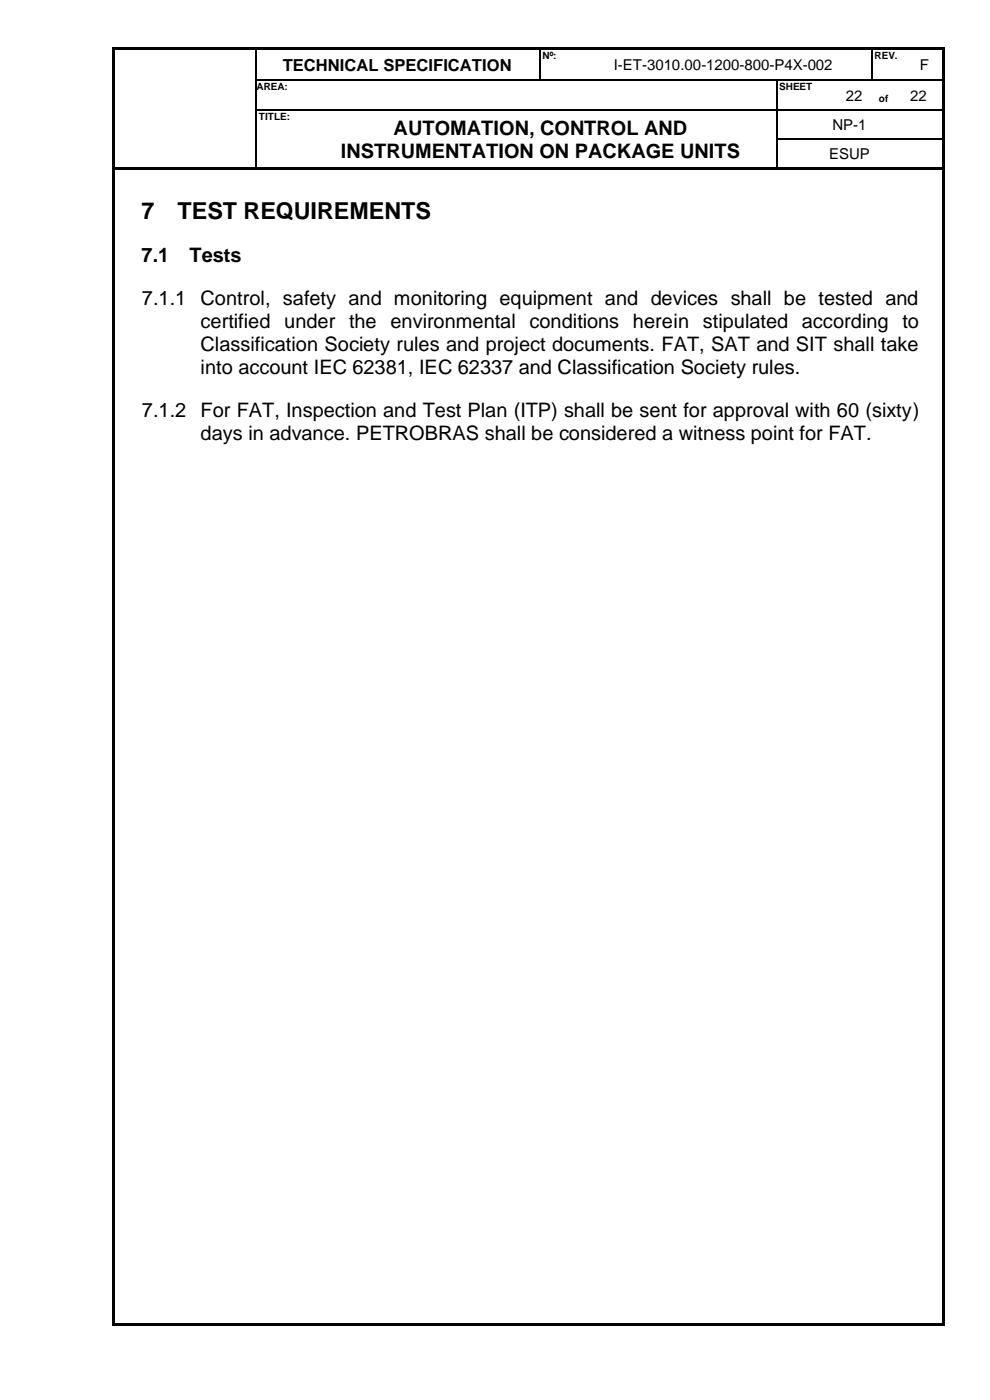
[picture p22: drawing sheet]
<svg xmlns="http://www.w3.org/2000/svg" width="210mm" height="297mm" viewBox="0 0 210 297" stroke-linecap="round" stroke-linejoin="round" font-family="sans-serif">
<defs><g id="words">
<g font-size="5">
<text x="30" y="46.4">7</text>
<text x="37.6" y="46.4">TEST REQUIREMENTS</text>
</g>
<g font-size="4.2">
<text x="83.5" y="28.6">AUTOMATION, CONTROL AND</text>
<text x="72.3" y="33.5">INSTRUMENTATION ON PACKAGE UNITS</text>
<text x="30" y="55.6">7.1</text>
<text x="40.2" y="55.6">Tests</text>
<text x="30.1" y="64.7">7.1.1</text>
<text x="42.6" y="64.7">Control, safety and monitoring equipment and devices shall be tested and</text>
<text x="42.6" y="69.6">certified under the environmental conditions herein stipulated according to</text>
<text x="42.6" y="74.5">Classification Society rules and project documents. FAT, SAT and SIT shall take</text>
<text x="42.6" y="79.3">into account IEC 62381, IEC 62337 and Classification Society rules.</text>
<text x="30.1" y="88.5">7.1.2</text>
<text x="42.6" y="88.5">For FAT, Inspection and Test Plan (ITP) shall be sent for approval with 60 (sixty)</text>
<text x="42.6" y="93.3">days in advance. PETROBRAS shall be considered a witness point for FAT.</text>
</g>
<text font-size="3.5" x="60" y="15">TECHNICAL SPECIFICATION</text>
<g font-size="3.2">
<text x="130.2" y="14.9">I-ET-3010.00-1200-800-P4X-002</text>
<text x="195.1" y="14.9">F</text>
<text x="179.4" y="21.3">22</text>
<text x="193.1" y="21.3">22</text>
<text x="176.6" y="27.6">NP-1</text>
<text x="175.9" y="33.7">ESUP</text>
</g>
<g font-size="2.1">
<text x="115.1" y="12.5">Nº:</text>
<text x="185.5" y="12.5">REV.</text>
<text x="54.4" y="19.1">AREA:</text>
<text x="165.3" y="19.1">SHEET</text>
<text x="186.4" y="21.6">of</text>
<text x="54.9" y="25.5">TITLE:</text>
</g>
</g></defs>
<g fill="#000">
<path d="M23.9 10h.5v.5h-.5z" fill-rule="evenodd"/>
<path d="M23.9 10h.5v.5h-.5z" fill-rule="evenodd"/>
<path d="M23.9 10.5h.5v6.4h-.5z" fill-rule="evenodd"/>
<path d="M23.9 16.9h.5v.2h-.5z" fill-rule="evenodd"/>
<path d="M24.4 10h29.8v.5h-29.8z" fill-rule="evenodd"/>
<path d="M54.2 10.5h.2z" fill-rule="evenodd"/>
<path d="M54.2 10h.5v.5h-.5z" fill-rule="evenodd"/>
<path d="M54.2 16.9h.2v.2h-.2z" fill-rule="evenodd"/>
<path d="M54.7 10h59.8v.5h-59.8z" fill-rule="evenodd"/>
<path d="M114.5 10.5h.2z" fill-rule="evenodd"/>
<path d="M114.5 10h.5v.5h-.5z" fill-rule="evenodd"/>
<path d="M114.5 16.9h.2v.2h-.2z" fill-rule="evenodd"/>
<path d="M115 10h7.1v.5h-7.1z" fill-rule="evenodd"/>
<path d="M122.1 10h.5v.5h-.5z" fill-rule="evenodd"/>
<path d="M122.1 16.9h.3v.2h-.3z" fill-rule="evenodd"/>
<path d="M122.6 10h62.2v.5h-62.2z" fill-rule="evenodd"/>
<path d="M164.7 16.9h.3v.2h-.3z" fill-rule="evenodd"/>
<path d="M177.4 16.9h.3v.2h-.3z" fill-rule="evenodd"/>
<path d="M184.8 10.5h.2z" fill-rule="evenodd"/>
<path d="M184.8 10h.5v.5h-.5z" fill-rule="evenodd"/>
<path d="M184.8 16.9h.2v.2h-.2z" fill-rule="evenodd"/>
<path d="M185 16.9h.3v.2h-.3z" fill-rule="evenodd"/>
<path d="M185.3 10h7.1v.5h-7.1z" fill-rule="evenodd"/>
<path d="M189.9 16.9h.3v.2h-.3z" fill-rule="evenodd"/>
<path d="M192.4 10h.5v.5h-.5z" fill-rule="evenodd"/>
<path d="M192.4 16.9h.3v.2h-.3z" fill-rule="evenodd"/>
<path d="M192.9 10h6.9v.5h-6.9z" fill-rule="evenodd"/>
<path d="M199.8 10h.5v.5h-.5z" fill-rule="evenodd"/>
<path d="M199.8 10h.5v.5h-.5z" fill-rule="evenodd"/>
<path d="M199.8 10.5h.5v6.4h-.5z" fill-rule="evenodd"/>
<path d="M199.8 16.9h.5v.2h-.5z" fill-rule="evenodd"/>
<path d="M23.8 35.5h.6v.5h-.6z" fill-rule="evenodd"/>
<path d="M23.8 35.5h.6v.5h-.6z" fill-rule="evenodd"/>
<path d="M23.9 17.1h.5v6.1h-.5z" fill-rule="evenodd"/>
<path d="M23.9 23.2h.5v.3h-.5z" fill-rule="evenodd"/>
<path d="M23.9 23.5h.5v5.8h-.5z" fill-rule="evenodd"/>
<path d="M23.9 29.3h.5v.3h-.5z" fill-rule="evenodd"/>
<path d="M23.9 29.6h.5v5.9h-.5z" fill-rule="evenodd"/>
<path d="M24.4 35.5h.5v.5h-.5z" fill-rule="evenodd"/>
<path d="M24.9 35.5h29.3v.5h-29.3z" fill-rule="evenodd"/>
<path d="M54.2 23.2h.2v.3h-.2z" fill-rule="evenodd"/>
<path d="M54.2 29.3h.2v.3h-.2z" fill-rule="evenodd"/>
<path d="M54.2 35.5h.5v.5h-.5z" fill-rule="evenodd"/>
<path d="M54.7 35.5h10v.5h-10z" fill-rule="evenodd"/>
<path d="M64.7 23.2h.2v.3h-.2z" fill-rule="evenodd"/>
<path d="M64.7 35.5h.5v.5h-.5z" fill-rule="evenodd"/>
<path d="M65.2 35.5h99.5v.5h-99.5z" fill-rule="evenodd"/>
<path d="M164.7 23.2h.3v.3h-.3z" fill-rule="evenodd"/>
<path d="M164.7 29.3h.3v.3h-.3z" fill-rule="evenodd"/>
<path d="M164.7 35.5h.5v.5h-.5z" fill-rule="evenodd"/>
<path d="M165.2 35.5h34.6v.5h-34.6z" fill-rule="evenodd"/>
<path d="M177.4 23.2h.3v.3h-.3z" fill-rule="evenodd"/>
<path d="M184.9 23.2h.3v.3h-.3z" fill-rule="evenodd"/>
<path d="M189.9 23.2h.3v.3h-.3z" fill-rule="evenodd"/>
<path d="M199.8 17.1h.5v6.1h-.5z" fill-rule="evenodd"/>
<path d="M199.8 23.2h.5v.3h-.5z" fill-rule="evenodd"/>
<path d="M199.8 23.5h.5v5.8h-.5z" fill-rule="evenodd"/>
<path d="M199.8 29.3h.5v.3h-.5z" fill-rule="evenodd"/>
<path d="M199.8 29.6h.5v5.9h-.5z" fill-rule="evenodd"/>
<path d="M199.8 35.5h.5v.5h-.5z" fill-rule="evenodd"/>
<path d="M23.8 36h.6v244.8h-.6z" fill-rule="evenodd"/>
<path d="M23.8 280.8h.6v.5h-.6z" fill-rule="evenodd"/>
<path d="M23.8 280.8h.6v.5h-.6z" fill-rule="evenodd"/>
<path d="M24.4 280.8h175.4v.5h-175.4z" fill-rule="evenodd"/>
<path d="M199.8 36h.5v244.8h-.5z" fill-rule="evenodd"/>
<path d="M199.8 280.8h.5v.5h-.5z" fill-rule="evenodd"/>
<path d="M199.8 280.8h.5v.5h-.5z" fill-rule="evenodd"/>
</g>
<g fill="none" stroke="#000" stroke-width=".25">
<path d="M54.3 10.5v6.4M54.3 17.1v6.1M54.4 17h60.1M114.6 10.5v6.4M114.7 17h7.4M122.4 17h42.3M164.8 17.1v6.1M165 17h12.4M177.7 17h7.1M184.9 10.5v6.4M185.3 17h4.6M190.2 17h2.2"/>
<path d="M192.7 17h7.1M54.3 23.5v5.8M54.3 29.6v5.9M54.4 23.4h10.3M64.9 23.4h99.8M164.8 23.5v5.8M164.8 29.6v5.9M165 23.4h12.4M165 29.5h34.8M177.7 23.4h7.2M185.2 23.4h4.7M190.2 23.4h9.6"/>
</g>
<use href="#words"/>
</svg>
